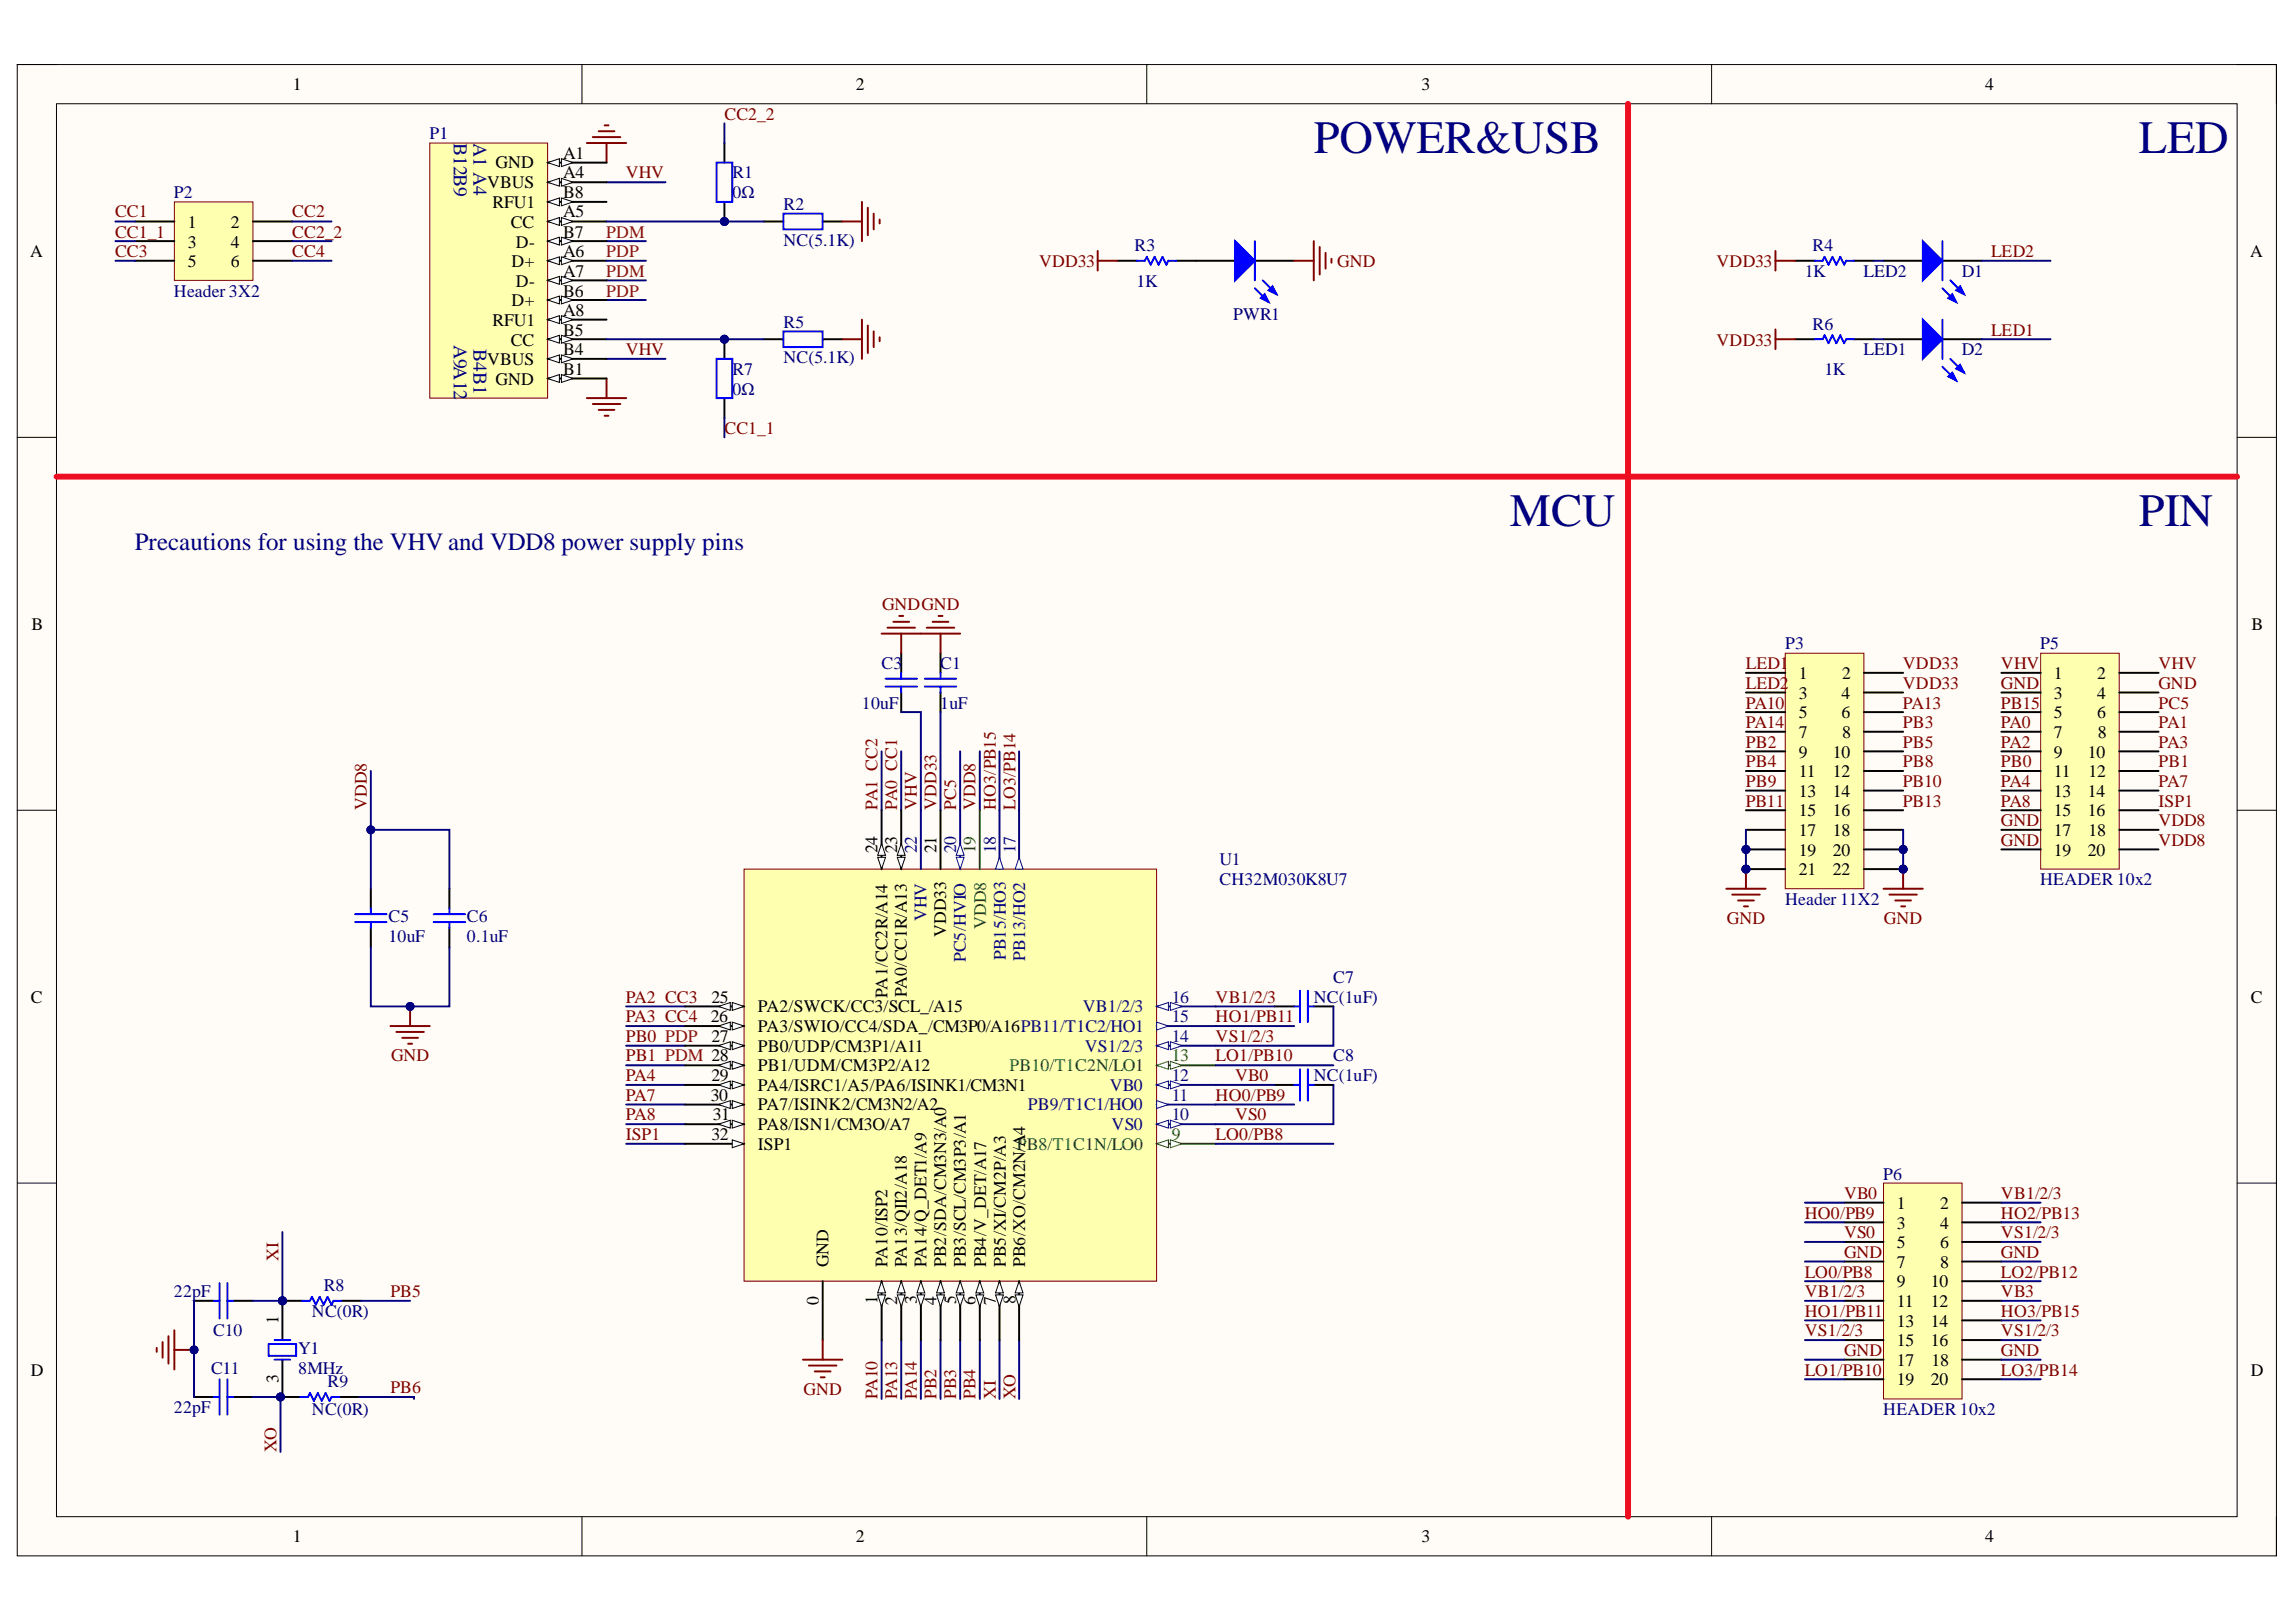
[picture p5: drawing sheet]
<svg xmlns="http://www.w3.org/2000/svg" width="297mm" height="210mm" viewBox="0 0 297 210" stroke-linecap="round" stroke-linejoin="round" font-family="sans-serif">
<defs><g id="words">
<g font-size="6" fill="#000080">
<text x="170" y="19.8">POWER&amp;USB</text>
<text x="276.7" y="19.8">LED</text>
<text x="195.3" y="68">MCU</text>
<text x="276.7" y="68">PIN</text>
</g>
<text font-size="3.2" fill="#000080" x="17.4" y="71.2">Precautions for using the VHV and VDD8 power supply pins</text>
<g font-size="2.5" fill="#000080">
<text x="58.7" y="18.5" transform="rotate(90 58.7 18.5)">B12B9</text>
<text x="61.2" y="18.5" transform="rotate(90 61.2 18.5)">A1 A4</text>
<text x="58.7" y="44.6" transform="rotate(90 58.7 44.6)">A9A12</text>
<text x="61.2" y="45.1" transform="rotate(90 61.2 45.1)">B4B1</text>
</g>
<g font-size="2.3">
<text x="37.9" y="11.7">1</text>
<text x="110.7" y="11.7">2</text>
<text x="183.9" y="11.7">3</text>
<text x="256.8" y="11.7">4</text>
<text x="64.1" y="21.8">GND</text>
<text x="72.8" y="20.5">A1</text>
<text x="72.8" y="23.1">A4</text>
<text x="24.3" y="29.5">1</text>
<text x="29.9" y="29.5">2</text>
<text x="63" y="24.3">VBUS</text>
<text x="63.7" y="26.9">RFU1</text>
<text x="66.1" y="29.5">CC</text>
<text x="72.8" y="25.6">B8</text>
<text x="72.8" y="28.1">A5</text>
<text x="3.9" y="33.3">A</text>
<text x="24.3" y="32">3</text>
<text x="24.3" y="34.6">5</text>
<text x="29.9" y="32">4</text>
<text x="29.9" y="34.6">6</text>
<text x="66.2" y="34.6">D+</text>
<text x="66.7" y="32">D-</text>
<text x="72.8" y="30.8">B7</text>
<text x="72.8" y="33.3">A6</text>
<text x="72.8" y="35.8">A7</text>
<text x="291.1" y="33.3">A</text>
<text x="66.2" y="39.6">D+</text>
<text x="66.7" y="37.1">D-</text>
<text x="72.8" y="38.4">B6</text>
<text x="72.8" y="40.9">A8</text>
<text x="63" y="47.2">VBUS</text>
<text x="63.7" y="42.2">RFU1</text>
<text x="66.1" y="44.7">CC</text>
<text x="72.8" y="46">B4</text>
<text x="72.8" y="43.4">B5</text>
<text x="64.1" y="49.8">GND</text>
<text x="72.8" y="48.5">B1</text>
<text x="4.1" y="81.5">B</text>
<text x="291.3" y="81.5">B</text>
<text x="232.7" y="87.8">1</text>
<text x="238.3" y="87.8">2</text>
<text x="265.7" y="87.8">1</text>
<text x="271.3" y="87.8">2</text>
<text x="232.7" y="90.4">3</text>
<text x="232.7" y="93">5</text>
<text x="232.7" y="95.5">7</text>
<text x="238.2" y="90.4">4</text>
<text x="238.2" y="93">6</text>
<text x="238.3" y="95.5">8</text>
<text x="265.7" y="90.4">3</text>
<text x="265.7" y="93">5</text>
<text x="265.7" y="95.5">7</text>
<text x="271.3" y="90.4">4</text>
<text x="271.3" y="93">6</text>
<text x="271.4" y="95.5">8</text>
<text x="232.7" y="98.1">9</text>
<text x="232.7" y="100.6">11</text>
<text x="237.1" y="98.1">10</text>
<text x="237.1" y="100.6">12</text>
<text x="265.7" y="98.1">9</text>
<text x="265.7" y="100.6">11</text>
<text x="270.1" y="98.1">10</text>
<text x="270.2" y="100.6">12</text>
<text x="232.7" y="103.1">13</text>
<text x="232.7" y="105.7">15</text>
<text x="237.1" y="103.1">14</text>
<text x="237.1" y="105.7">16</text>
<text x="265.7" y="103.1">13</text>
<text x="265.7" y="105.7">15</text>
<text x="270.1" y="103.1">14</text>
<text x="270.1" y="105.7">16</text>
<text x="113.5" y="110.4" transform="rotate(-90 113.5 110.4)">24</text>
<text x="116.1" y="110.4" transform="rotate(-90 116.1 110.4)">23</text>
<text x="121.1" y="110.4" transform="rotate(-90 121.1 110.4)">21</text>
<text x="232.7" y="108.2">17</text>
<text x="232.7" y="110.7">19</text>
<text x="232.7" y="113.3">21</text>
<text x="237.1" y="108.2">18</text>
<text x="237.1" y="110.7">20</text>
<text x="237.1" y="113.3">22</text>
<text x="265.7" y="108.2">17</text>
<text x="265.7" y="110.7">19</text>
<text x="270.1" y="110.7">20</text>
<text x="270.2" y="108.2">18</text>
<text x="122.4" y="121.3" transform="rotate(-90 122.4 121.3)">VDD33</text>
<text x="4" y="129.7">C</text>
<text x="92" y="129.7">25</text>
<text x="98" y="131">PA2/SWCK/CC3/SCL_/A15</text>
<text x="114.8" y="129.2" transform="rotate(-90 114.8 129.2)">PA1/CC2R/A14</text>
<text x="117.3" y="129.1" transform="rotate(-90 117.3 129.1)">PA0/CC1R/A13</text>
<text x="291.2" y="129.7">C</text>
<text x="92" y="132.3">26</text>
<text x="92" y="134.8">27</text>
<text x="98" y="133.6">PA3/SWIO/CC4/SDA_/CM3P0/A16PB11/T1C2/HO1</text>
<text x="98" y="136.1">PB0/UDP/CM3P1/A11</text>
<text x="92" y="142.4">30</text>
<text x="92" y="139.9">29</text>
<text x="98" y="138.6">PB1/UDM/CM3P2/A12</text>
<text x="98" y="141.2">PA4/ISRC1/A5/PA6/ISINK1/CM3N1</text>
<text x="98" y="143.7">PA7/ISINK2/CM3N2/A2</text>
<text x="92" y="147.5">32</text>
<text x="92.2" y="145">31</text>
<text x="98" y="146.2">PA8/ISN1/CM3O/A7</text>
<text x="98" y="148.9">ISP1</text>
<text x="245.4" y="156.5">1</text>
<text x="245.4" y="159">3</text>
<text x="245.4" y="161.5">5</text>
<text x="251" y="156.5">2</text>
<text x="251" y="159">4</text>
<text x="251" y="161.5">6</text>
<text x="107.2" y="164" transform="rotate(-90 107.2 164)">GND</text>
<text x="114.8" y="164" transform="rotate(-90 114.8 164)">PA10/ISP2</text>
<text x="117.3" y="164" transform="rotate(-90 117.3 164)">PA13/QII2/A18</text>
<text x="119.9" y="164" transform="rotate(-90 119.9 164)">PA14/Q_DET1/A9</text>
<text x="122.4" y="164" transform="rotate(-90 122.4 164)">PB2/SDA/CM3N3/A0</text>
<text x="125" y="164" transform="rotate(-90 125 164)">PB3/SCL/CM3P3/A1</text>
<text x="127.6" y="164" transform="rotate(-90 127.6 164)">PB4/V_DET/A17</text>
<text x="130.1" y="164" transform="rotate(-90 130.1 164)">PB5/XI/CM2P/A3</text>
<text x="132.6" y="164" transform="rotate(-90 132.6 164)">PB6/XO/CM2N/A4</text>
<text x="245.4" y="164.1">7</text>
<text x="245.4" y="166.6">9</text>
<text x="249.8" y="166.6">10</text>
<text x="251" y="164.1">8</text>
<text x="36" y="171.3" transform="rotate(-90 36 171.3)">1</text>
<text x="105.9" y="168.9" transform="rotate(-90 105.9 168.9)">0</text>
<text x="113.5" y="168.7" transform="rotate(-90 113.5 168.7)">1</text>
<text x="116.1" y="168.9" transform="rotate(-90 116.1 168.9)">2</text>
<text x="118.6" y="168.8" transform="rotate(-90 118.6 168.8)">3</text>
<text x="121.1" y="168.9" transform="rotate(-90 121.1 168.9)">4</text>
<text x="123.7" y="168.8" transform="rotate(-90 123.7 168.8)">5</text>
<text x="126.2" y="168.9" transform="rotate(-90 126.2 168.9)">6</text>
<text x="128.8" y="168.9" transform="rotate(-90 128.8 168.9)">7</text>
<text x="131.4" y="168.8" transform="rotate(-90 131.4 168.8)">8</text>
<text x="245.4" y="169.1">11</text>
<text x="245.4" y="171.7">13</text>
<text x="249.8" y="169.1">12</text>
<text x="249.8" y="171.7">14</text>
<text x="4" y="178">D</text>
<text x="36" y="178.9" transform="rotate(-90 36 178.9)">3</text>
<text x="245.4" y="174.2">15</text>
<text x="245.4" y="176.7">17</text>
<text x="245.4" y="179.3">19</text>
<text x="249.8" y="174.2">16</text>
<text x="249.8" y="179.3">20</text>
<text x="249.9" y="176.7">18</text>
<text x="291.2" y="178">D</text>
<text x="37.9" y="199.6">1</text>
<text x="110.7" y="199.6">2</text>
<text x="183.9" y="199.6">3</text>
<text x="256.8" y="199.6">4</text>
</g>
<g font-size="2.3" fill="#800000">
<text x="93.7" y="15.5">CC2_2</text>
<text x="81" y="23.1">VHV</text>
<text x="14.9" y="28.1">CC1</text>
<text x="37.8" y="28.1">CC2</text>
<text x="14.9" y="30.8">CC1_1</text>
<text x="14.9" y="33.3">CC3</text>
<text x="37.8" y="30.8">CC2_2</text>
<text x="37.8" y="33.3">CC4</text>
<text x="134.4" y="34.6">VDD33</text>
<text x="173" y="34.6">GND</text>
<text x="222.1" y="34.6">VDD33</text>
<text x="257.6" y="33.3">LED2</text>
<text x="81" y="46">VHV</text>
<text x="222.1" y="44.7">VDD33</text>
<text x="257.6" y="43.4">LED1</text>
<text x="93.7" y="56.1">CC1_1</text>
<text x="114.1" y="78.9">GNDGND</text>
<text x="225.9" y="86.6">LED1</text>
<text x="225.9" y="89.2">LED2</text>
<text x="246.2" y="86.6">VDD33</text>
<text x="246.2" y="89.2">VDD33</text>
<text x="258.9" y="86.6">VHV</text>
<text x="258.9" y="89.2">GND</text>
<text x="279.3" y="86.6">VHV</text>
<text x="279.3" y="89.2">GND</text>
<text x="225.9" y="91.7">PA10</text>
<text x="225.9" y="94.2">PA14</text>
<text x="246.2" y="91.7">PA13</text>
<text x="246.2" y="94.2">PB3</text>
<text x="258.9" y="94.2">PA0</text>
<text x="258.9" y="91.7">PB15</text>
<text x="279.3" y="94.2">PA1</text>
<text x="279.3" y="91.7">PC5</text>
<text x="225.9" y="96.8">PB2</text>
<text x="225.9" y="99.3">PB4</text>
<text x="225.9" y="101.9">PB9</text>
<text x="246.2" y="96.8">PB5</text>
<text x="246.2" y="99.3">PB8</text>
<text x="246.2" y="101.9">PB10</text>
<text x="258.9" y="96.8">PA2</text>
<text x="258.9" y="99.3">PB0</text>
<text x="258.9" y="101.9">PA4</text>
<text x="279.3" y="96.8">PA3</text>
<text x="279.3" y="99.3">PB1</text>
<text x="279.3" y="101.9">PA7</text>
<text x="47.5" y="104.8" transform="rotate(-90 47.5 104.8)">VDD8</text>
<text x="113.5" y="104.8" transform="rotate(-90 113.5 104.8)">PA1 CC2</text>
<text x="116.1" y="104.8" transform="rotate(-90 116.1 104.8)">PA0 CC1</text>
<text x="118.6" y="104.8" transform="rotate(-90 118.6 104.8)">VHV</text>
<text x="121.1" y="104.8" transform="rotate(-90 121.1 104.8)">VDD33</text>
<text x="123.7" y="104.8" transform="rotate(-90 123.7 104.8)">PC5</text>
<text x="126.2" y="104.8" transform="rotate(-90 126.2 104.8)">VDD8</text>
<text x="128.8" y="104.8" transform="rotate(-90 128.8 104.8)">HO3/PB15</text>
<text x="131.4" y="104.8" transform="rotate(-90 131.4 104.8)">LO3/PB14</text>
<text x="225.9" y="104.4">PB11</text>
<text x="246.2" y="104.4">PB13</text>
<text x="258.9" y="104.4">PA8</text>
<text x="258.9" y="106.9">GND</text>
<text x="279.3" y="104.4">ISP1</text>
<text x="279.3" y="106.9">VDD8</text>
<text x="258.9" y="109.5">GND</text>
<text x="279.3" y="109.5">VDD8</text>
<text x="223.4" y="119.6">GND</text>
<text x="243.7" y="119.6">GND</text>
<text x="81" y="129.7">PA2 CC3</text>
<text x="157.3" y="129.7">VB1/2/3</text>
<text x="50.6" y="137.4">GND</text>
<text x="81" y="132.3">PA3 CC4</text>
<text x="81" y="134.8">PB0 PDP</text>
<text x="81" y="137.4">PB1 PDM 28</text>
<text x="157.3" y="137.4">LO1/PB10</text>
<text x="157.3" y="134.8">VS1/2/3</text>
<text x="157.3" y="132.3">HO1/PB11</text>
<text x="81" y="139.9">PA4</text>
<text x="81" y="142.4">PA7</text>
<text x="157.3" y="142.4">HO0/PB9</text>
<text x="159.8" y="139.9">VB0</text>
<text x="81" y="145">PA8</text>
<text x="81" y="147.5">ISP1</text>
<text x="157.3" y="147.5">LO0/PB8</text>
<text x="159.8" y="145">VS0</text>
<text x="238.6" y="155.2">VB0</text>
<text x="258.9" y="155.2">VB1/2/3</text>
<text x="233.5" y="157.7">HO0/PB9</text>
<text x="238.6" y="160.3">VS0</text>
<text x="258.9" y="157.7">HO2/PB13</text>
<text x="258.9" y="160.3">VS1/2/3</text>
<text x="36" y="163.2" transform="rotate(-90 36 163.2)">XI</text>
<text x="50.5" y="167.9">PB5</text>
<text x="233.5" y="165.3">LO0/PB8</text>
<text x="233.5" y="167.9">VB1/2/3</text>
<text x="238.6" y="162.8">GND</text>
<text x="258.9" y="162.8">GND</text>
<text x="258.9" y="165.3">LO2/PB12</text>
<text x="258.9" y="167.9">VB3</text>
<text x="233.5" y="170.4">HO1/PB11</text>
<text x="233.5" y="172.9">VS1/2/3</text>
<text x="258.9" y="170.4">HO3/PB15</text>
<text x="258.9" y="172.9">VS1/2/3</text>
<text x="233.5" y="178">LO1/PB10</text>
<text x="238.6" y="175.5">GND</text>
<text x="258.9" y="175.5">GND</text>
<text x="258.9" y="178">LO3/PB14</text>
<text x="50.5" y="180.3">PB6</text>
<text x="104" y="180.6">GND</text>
<text x="113.5" y="181.1" transform="rotate(-90 113.5 181.1)">PA10</text>
<text x="116.1" y="181.1" transform="rotate(-90 116.1 181.1)">PA13</text>
<text x="118.6" y="181.1" transform="rotate(-90 118.6 181.1)">PA14</text>
<text x="121.1" y="181.1" transform="rotate(-90 121.1 181.1)">PB2</text>
<text x="123.7" y="181.1" transform="rotate(-90 123.7 181.1)">PB3</text>
<text x="126.2" y="181.1" transform="rotate(-90 126.2 181.1)">PB4</text>
<text x="128.8" y="181.1" transform="rotate(-90 128.8 181.1)">XI</text>
<text x="131.4" y="181.1" transform="rotate(-90 131.4 181.1)">XO</text>
<text x="35.8" y="187.9" transform="rotate(-90 35.8 187.9)">XO</text>
</g>
<g font-size="2.3" fill="#000080">
<text x="55.6" y="18">P1</text>
<text x="94.7" y="23.1">R1</text>
<text x="22.5" y="25.6">P2</text>
<text x="94.7" y="25.6">0Ω</text>
<text x="101.3" y="27.1">R2</text>
<text x="101.3" y="31.8">NC(5.1K)</text>
<text x="146.8" y="32.5">R3</text>
<text x="233.5" y="35.8">1K</text>
<text x="234.5" y="32.5">R4</text>
<text x="241.1" y="35.8">LED2</text>
<text x="253.8" y="35.8">D1</text>
<text x="22.5" y="38.4">Header 3X2</text>
<text x="147" y="37.1">1K</text>
<text x="159.6" y="41.4">PWR1</text>
<text x="101.3" y="42.4">R5</text>
<text x="101.3" y="47">NC(5.1K)</text>
<text x="234.5" y="42.7">R6</text>
<text x="241.1" y="46">LED1</text>
<text x="253.8" y="46">D2</text>
<text x="94.7" y="48.5">R7</text>
<text x="94.7" y="51.1">0Ω</text>
<text x="236" y="48.5">1K</text>
<text x="114" y="86.6">C3</text>
<text x="121.7" y="86.6">C1</text>
<text x="231" y="84">P3</text>
<text x="263.9" y="84">P5</text>
<text x="111.5" y="91.7">10uF</text>
<text x="121.7" y="91.7">1uF</text>
<text x="157.8" y="112">U1</text>
<text x="50.3" y="119.4">C5</text>
<text x="60.4" y="119.4">C6</text>
<text x="157.8" y="114.5">CH32M030K8U7</text>
<text x="231" y="117.1">Header 11X2</text>
<text x="263.9" y="114.5">HEADER 10x2</text>
<text x="50.3" y="121.9">10uF</text>
<text x="60.4" y="121.9">0.1uF</text>
<text x="170" y="129.7">NC(1uF)</text>
<text x="172.5" y="127.2">C7</text>
<text x="172.5" y="137.4">C8</text>
<text x="170" y="139.9">NC(1uF)</text>
<text x="243.6" y="152.7">P6</text>
<text x="22.5" y="167.9">22pF</text>
<text x="41.9" y="167.1">R8</text>
<text x="27.6" y="172.9">C10</text>
<text x="40.4" y="170.4">NC(0R)</text>
<text x="27.3" y="177.8">C11</text>
<text x="38.6" y="175.2">Y1</text>
<text x="38.6" y="177.8">8MHz</text>
<text x="42.4" y="179.5">R9</text>
<text x="22.5" y="182.8">22pF</text>
<text x="40.4" y="183.1">NC(0R)</text>
<text x="243.6" y="183.1">HEADER 10x2</text>
</g>
<g font-size="2.3" fill="#781915">
<text x="78.4" y="33.3">PDP</text>
<text x="78.4" y="35.8">PDM</text>
<text x="78.4" y="30.8">PDM</text>
<text x="78.4" y="38.4">PDP</text>
</g>
<g font-size="2.3" fill="#11037f">
<text x="118.6" y="110.4" transform="rotate(-90 118.6 110.4)">22</text>
<text x="123.7" y="110.4" transform="rotate(-90 123.7 110.4)">20</text>
<text x="128.8" y="110.4" transform="rotate(-90 128.8 110.4)">18</text>
<text x="131.4" y="110.4" transform="rotate(-90 131.4 110.4)">17</text>
<text x="119.9" y="119.2" transform="rotate(-90 119.9 119.2)">VHV</text>
<text x="125" y="124.5" transform="rotate(-90 125 124.5)">PC5/HVIO</text>
<text x="130.1" y="124.3" transform="rotate(-90 130.1 124.3)">PB15/HO3</text>
<text x="132.6" y="124.3" transform="rotate(-90 132.6 124.3)">PB13/HO2</text>
<text x="140.1" y="131">VB1/2/3</text>
<text x="151.6" y="129.7">16</text>
<text x="140.3" y="136.1">VS1/2/3</text>
<text x="151.6" y="132.3">15</text>
<text x="151.6" y="134.8">14</text>
<text x="133" y="143.7">PB9/T1C1/HO0</text>
<text x="143.6" y="141.2">VB0</text>
<text x="151.6" y="142.4">11</text>
<text x="151.6" y="139.9">12</text>
<text x="143.8" y="146.2">VS0</text>
<text x="151.6" y="145">10</text>
</g>
<g font-size="2.3" fill="#008000">
<text x="126.2" y="110.4" transform="rotate(-90 126.2 110.4)">19</text>
<text x="127.6" y="120.2" transform="rotate(-90 127.6 120.2)">VDD8</text>
<text x="151.6" y="137.4">13</text>
<text x="130.6" y="138.6">PB10/T1C2N/LO1</text>
<text x="131.5" y="148.9">PB8/T1C1N/LO0</text>
<text x="151.6" y="147.5">9</text>
</g>
</g></defs>
<path d="M2.2 8.4h292.3v192.9h-292.3z" fill-rule="evenodd" fill="#fffcf8"/>
<path d="M2.2 8.4h292.3v192.9h-292.3z" fill="none" stroke="#000" stroke-width=".13"/>
<path d="M7.3 13.4h282.1v182.9h-282.1z" fill-rule="evenodd" fill="#fffcf8"/>
<g fill="none" stroke="#000" stroke-width=".13">
<path d="M2.2 8.3h5.1M7.3 13.4h282.1v182.9h-282.1zM75.3 8.3v5.1M148.4 8.3v5.1M221.4 8.4v5M289.4 8.4h5.1v5M2.2 56.6h5.1M289.4 56.6h5.1M2.2 104.9h5.1M289.4 104.9h5.1M2.2 153.1h5.1M289.4 153.1h5.1"/>
<path d="M75.3 196.3v5M148.4 196.3v5M221.4 196.3v5M294.5 196.3v5"/>
</g>
<path d="M75.9 18.5h5.1M76.7 17.7h3.6M77.5 17h2M78.2 16.2h.5M78.5 18.5v2.5M75.9 51.5h5.1M76.7 52.3h3.6M77.5 53h2M78.2 53.8h.5M78.5 49v2.5" fill="none" stroke="#800000" stroke-width=".25"/>
<path d="M78.5 23.6h7.6M78.5 31.2h5.1M78.5 36.3h5.1M78.5 38.8h5.1M78.5 46.4h7.6" fill="none" stroke="#000080" stroke-width=".25"/>
<path d="M55.6 18.5h15.2v33h-15.2z" fill-rule="evenodd" fill="#ffffb0"/>
<path d="M55.6 18.5h15.2v33h-15.2z" fill="none" stroke="#800000" stroke-width=".13"/>
<path d="M70.8 49h7.7" fill="none" stroke="#000" stroke-width=".25"/>
<path d="M70.8 49l1.6-.5v1z" fill="#f8fcff"/>
<path d="M70.8 49l1.6-.5v1z" fill="none" stroke="#000" stroke-width=".13"/>
<path d="M72.6 48.5l1.6 .5-1.6 .5z" fill="#f8fcff"/>
<path d="M72.6 48.5l1.6 .5-1.6 .5z" fill="none" stroke="#000" stroke-width=".13"/>
<path d="M70.8 46.4h7.7" fill="none" stroke="#000" stroke-width=".25"/>
<path d="M70.8 46.4l1.6-.5v1z" fill="#f8fcff"/>
<path d="M70.8 46.4l1.6-.5v1z" fill="none" stroke="#000" stroke-width=".13"/>
<path d="M72.6 45.9l1.6 .5-1.6 .5z" fill="#f8fcff"/>
<path d="M72.6 45.9l1.6 .5-1.6 .5z" fill="none" stroke="#000" stroke-width=".13"/>
<path d="M70.8 43.9h7.7" fill="none" stroke="#000" stroke-width=".25"/>
<path d="M70.8 43.9l1.6-.5v1z" fill="#f8fcff"/>
<path d="M70.8 43.9l1.6-.5v1z" fill="none" stroke="#000" stroke-width=".13"/>
<path d="M72.6 43.4l1.6 .5-1.6 .5z" fill="#f8fcff"/>
<path d="M72.6 43.4l1.6 .5-1.6 .5z" fill="none" stroke="#000" stroke-width=".13"/>
<path d="M70.8 38.8h7.7" fill="none" stroke="#000" stroke-width=".25"/>
<path d="M70.8 38.8l1.6-.5v1z" fill="#f8fcff"/>
<path d="M70.8 38.8l1.6-.5v1z" fill="none" stroke="#000" stroke-width=".13"/>
<path d="M72.6 38.3l1.6 .5-1.6 .5z" fill="#f8fcff"/>
<path d="M72.6 38.3l1.6 .5-1.6 .5z" fill="none" stroke="#000" stroke-width=".13"/>
<path d="M70.8 31.2h7.7" fill="none" stroke="#000" stroke-width=".25"/>
<path d="M70.8 31.2l1.6-.5v1z" fill="#f8fcff"/>
<path d="M70.8 31.2l1.6-.5v1z" fill="none" stroke="#000" stroke-width=".13"/>
<path d="M72.6 30.7l1.6 .5-1.6 .5z" fill="#f8fcff"/>
<path d="M72.6 30.7l1.6 .5-1.6 .5z" fill="none" stroke="#000" stroke-width=".13"/>
<path d="M70.8 26.1h7.7" fill="none" stroke="#000" stroke-width=".25"/>
<path d="M70.8 26.1l1.6-.5v1z" fill="#f8fcff"/>
<path d="M70.8 26.1l1.6-.5v1z" fill="none" stroke="#000" stroke-width=".13"/>
<path d="M72.6 25.6l1.6 .5-1.6 .5z" fill="#f8fcff"/>
<path d="M72.6 25.6l1.6 .5-1.6 .5z" fill="none" stroke="#000" stroke-width=".13"/>
<path d="M70.8 21h7.7" fill="none" stroke="#000" stroke-width=".25"/>
<path d="M70.8 21l1.6-.5v1.1z" fill="#f8fcff"/>
<path d="M70.8 21l1.6-.5v1.1z" fill="none" stroke="#000" stroke-width=".13"/>
<path d="M72.6 20.5l1.6 .5-1.6 .6z" fill="#f8fcff"/>
<path d="M72.6 20.5l1.6 .5-1.6 .6z" fill="none" stroke="#000" stroke-width=".13"/>
<path d="M70.8 23.6h7.7" fill="none" stroke="#000" stroke-width=".25"/>
<path d="M70.8 23.6l1.6-.5v1z" fill="#f8fcff"/>
<path d="M70.8 23.6l1.6-.5v1z" fill="none" stroke="#000" stroke-width=".13"/>
<path d="M72.6 23.1l1.6 .5-1.6 .5z" fill="#f8fcff"/>
<path d="M72.6 23.1l1.6 .5-1.6 .5z" fill="none" stroke="#000" stroke-width=".13"/>
<path d="M70.8 28.7h7.7" fill="none" stroke="#000" stroke-width=".25"/>
<path d="M70.8 28.7l1.6-.5v1z" fill="#f8fcff"/>
<path d="M70.8 28.7l1.6-.5v1z" fill="none" stroke="#000" stroke-width=".13"/>
<path d="M72.6 28.2l1.6 .5-1.6 .5z" fill="#f8fcff"/>
<path d="M72.6 28.2l1.6 .5-1.6 .5z" fill="none" stroke="#000" stroke-width=".13"/>
<path d="M70.8 33.7h7.7" fill="none" stroke="#000" stroke-width=".25"/>
<path d="M70.8 33.7l1.6-.5v1.1z" fill="#f8fcff"/>
<path d="M70.8 33.7l1.6-.5v1.1z" fill="none" stroke="#000" stroke-width=".13"/>
<path d="M72.6 33.2l1.6 .5-1.6 .6z" fill="#f8fcff"/>
<path d="M72.6 33.2l1.6 .5-1.6 .6z" fill="none" stroke="#000" stroke-width=".13"/>
<path d="M70.8 36.3h7.7" fill="none" stroke="#000" stroke-width=".25"/>
<path d="M70.8 36.3l1.6-.5v1z" fill="#f8fcff"/>
<path d="M70.8 36.3l1.6-.5v1z" fill="none" stroke="#000" stroke-width=".13"/>
<path d="M72.6 35.8l1.6 .5-1.6 .5z" fill="#f8fcff"/>
<path d="M72.6 35.8l1.6 .5-1.6 .5z" fill="none" stroke="#000" stroke-width=".13"/>
<path d="M70.8 41.4h7.7" fill="none" stroke="#000" stroke-width=".25"/>
<path d="M70.8 41.4l1.6-.5v1z" fill="#f8fcff"/>
<path d="M70.8 41.4l1.6-.5v1z" fill="none" stroke="#000" stroke-width=".13"/>
<path d="M72.6 40.9l1.6 .5-1.6 .5z" fill="#f8fcff"/>
<path d="M72.6 40.9l1.6 .5-1.6 .5z" fill="none" stroke="#000" stroke-width=".13"/>
<path d="M98.8 28.7h2.5M106.4 28.7h2.6M98.8 43.9h2.5M106.4 43.9h2.6" fill="none" stroke="#000" stroke-width=".25"/>
<path d="M101.3 27.6h5.1v2.1h-5.1zM101.3 42.9h5.1v2h-5.1z" fill="none" stroke="#00f" stroke-width=".25"/>
<path d="M109 28.7h2.5M111.5 26.1v5.1M112.3 26.9v3.5M113 27.6v2.1M113.8 28.4v.5M109 43.9h2.5M111.5 41.4v5M112.3 42.1v3.6M113 42.9v2M113.8 43.6v.6" fill="none" stroke="#800000" stroke-width=".25"/>
<path d="M78.5 28.7h20.3" fill="none" stroke="#000080" stroke-width=".25"/>
<circle cx="93.7" cy="28.7" r=".51" fill="#000080"/>
<circle cx="93.7" cy="28.7" r=".51" fill="none" stroke="#000080" stroke-width=".13"/>
<path d="M78.5 43.9h20.3" fill="none" stroke="#000080" stroke-width=".25"/>
<circle cx="93.7" cy="43.9" r=".51" fill="#000080"/>
<circle cx="93.7" cy="43.9" r=".51" fill="none" stroke="#000080" stroke-width=".13"/>
<circle cx="93.7" cy="43.9" r=".51" fill="#000080"/>
<circle cx="93.7" cy="43.9" r=".51" fill="none" stroke="#000080" stroke-width=".13"/>
<path d="M93.7 43.9v2.5" fill="none" stroke="#000" stroke-width=".25"/>
<circle cx="93.7" cy="43.9" r=".51" fill="#000080"/>
<circle cx="93.7" cy="43.9" r=".51" fill="none" stroke="#000080" stroke-width=".13"/>
<path d="M93.7 51.5v2.6" fill="none" stroke="#000" stroke-width=".25"/>
<path d="M92.7 46.4h2v5.1h-2z" fill="none" stroke="#00f" stroke-width=".25"/>
<circle cx="93.7" cy="28.7" r=".51" fill="#000080"/>
<circle cx="93.7" cy="28.7" r=".51" fill="none" stroke="#000080" stroke-width=".13"/>
<path d="M93.7 18.5v2.5M93.7 26.1v2.6" fill="none" stroke="#000" stroke-width=".25"/>
<circle cx="93.7" cy="28.7" r=".51" fill="#000080"/>
<circle cx="93.7" cy="28.7" r=".51" fill="none" stroke="#000080" stroke-width=".13"/>
<path d="M92.7 21h2v5.1h-2z" fill="none" stroke="#00f" stroke-width=".25"/>
<g fill="none" stroke="#000080" stroke-width=".25">
<path d="M93.7 16v2.5M93.7 54.1v2.5M114.1 97.2v7.7M116.6 97.2v7.7M81 130.2h7.6M81 132.8h7.6M81 135.3h7.6M81 137.9h7.6M81 140.4h7.6M81 142.9h7.6M81 145.5h7.6M81 148h7.6"/>
<path d="M114.1 173.4v7.6M116.6 173.4v7.6M119.1 173.4v7.6M121.7 173.4v7.6M124.2 173.4v7.6M126.8 173.4v7.6M129.3 173.4v7.6M131.8 173.4v7.6"/>
</g>
<circle cx="36.5" cy="168.3" r=".51" fill="#000080"/>
<circle cx="36.5" cy="168.3" r=".51" fill="none" stroke="#000080" stroke-width=".13"/>
<path d="M36.5 168.3v5.1" fill="none" stroke="#000" stroke-width=".25"/>
<circle cx="36.5" cy="168.3" r=".51" fill="#000080"/>
<circle cx="36.5" cy="168.3" r=".51" fill="none" stroke="#000080" stroke-width=".13"/>
<path d="M36.5 176v5" fill="none" stroke="#000" stroke-width=".25"/>
<path d="M34.8 173.9h3.5v1.5h-3.5zM35.5 176h2.1M35.5 173.4h2.1" fill="none" stroke="#00f" stroke-width=".25"/>
<path d="M20.3 174.4v.5M21 173.7v2M21.8 172.9v3.6M22.6 172.2v5M22.6 174.7h2.5" fill="none" stroke="#800000" stroke-width=".25"/>
<circle cx="25.1" cy="174.7" r=".51" fill="#000080"/>
<circle cx="25.1" cy="174.7" r=".51" fill="none" stroke="#000080" stroke-width=".13"/>
<path d="M25.1 168.3h2.5M30.2 168.3h2.5M25.1 180.8h2.5M30.2 180.8h2.5" fill="none" stroke="#000" stroke-width=".25"/>
<path d="M27.6 168.3h.8M28.4 166v4.6M28.4 178.5v4.6M29.4 166v4.6M29.4 178.5v4.6M29.4 168.3h.8M27.6 180.8h.8M29.4 180.8h.8" fill="none" stroke="#00f" stroke-width=".25"/>
<circle cx="36.3" cy="180.8" r=".51" fill="#000080"/>
<circle cx="36.3" cy="180.8" r=".51" fill="none" stroke="#000080" stroke-width=".13"/>
<path d="M36.3 180.8h2.5M43.9 180.8h2.6" fill="none" stroke="#000" stroke-width=".25"/>
<circle cx="36.3" cy="180.8" r=".51" fill="#000080"/>
<circle cx="36.3" cy="180.8" r=".51" fill="none" stroke="#000080" stroke-width=".13"/>
<path d="M38.8 180.8h1l.3-.5 .5 1 .5-1 .5 1 .5-1 .5 1 .3-.5h1" fill="none" stroke="#00f" stroke-width=".25"/>
<circle cx="36.5" cy="168.3" r=".51" fill="#000080"/>
<circle cx="36.5" cy="168.3" r=".51" fill="none" stroke="#000080" stroke-width=".13"/>
<path d="M36.5 168.3h2.6M44.2 168.3h2.5" fill="none" stroke="#000" stroke-width=".25"/>
<circle cx="36.5" cy="168.3" r=".51" fill="#000080"/>
<circle cx="36.5" cy="168.3" r=".51" fill="none" stroke="#000080" stroke-width=".13"/>
<path d="M39.1 168.3h1l.2-.5 .6 1 .5-1 .5 1 .5-1 .5 1 .2-.5h1.1" fill="none" stroke="#00f" stroke-width=".25"/>
<path d="M36.5 159.4v8.9h-3.8" fill="none" stroke="#000080" stroke-width=".25"/>
<circle cx="36.5" cy="168.3" r=".51" fill="#000080"/>
<circle cx="36.5" cy="168.3" r=".51" fill="none" stroke="#000080" stroke-width=".13"/>
<path d="M48 122.6v7.6h10.1v-7.6M46.7 168.3h6.4M46.5 180.8h7.1v.2" fill="none" stroke="#000080" stroke-width=".25"/>
<path d="M116.6 84.5v2.6M116.6 89.6v2.5M121.7 84.5v2.6M121.7 89.6v2.5M48 115v2.5M58.1 115v2.5M48 120.1v2.5M58.1 120.1v2.5" fill="none" stroke="#000" stroke-width=".25"/>
<g fill="none" stroke="#00f" stroke-width=".25">
<path d="M114.6 87.8h4M114.6 88.8h4M116.6 87.1v.7M116.6 88.8v.8M119.6 87.8h4.1M119.6 88.8h4.1M121.7 87.1v.7M121.7 88.8v.8M45.9 118.3h4.1M45.9 119.3h4.1M48 117.5v.8M48 119.3v.8"/>
<path d="M56.1 118.3h4.1M56.1 119.3h4.1M58.1 117.5v.8M58.1 119.3v.8"/>
</g>
<circle cx="53.1" cy="130.2" r=".51" fill="#000080"/>
<circle cx="53.1" cy="130.2" r=".51" fill="none" stroke="#000080" stroke-width=".13"/>
<path d="M48 99.8v15.2" fill="none" stroke="#000080" stroke-width=".25"/>
<circle cx="48" cy="107.4" r=".51" fill="#000080"/>
<circle cx="48" cy="107.4" r=".51" fill="none" stroke="#000080" stroke-width=".13"/>
<path d="M48 107.4h10.1v7.6" fill="none" stroke="#000080" stroke-width=".25"/>
<circle cx="48" cy="107.4" r=".51" fill="#000080"/>
<circle cx="48" cy="107.4" r=".51" fill="none" stroke="#000080" stroke-width=".13"/>
<path d="M50.5 132.8h5.1M51.3 133.5h3.5M52 134.3h2.1M52.8 135.1h.5M53.1 130.2v2.6" fill="none" stroke="#800000" stroke-width=".25"/>
<circle cx="53.1" cy="130.2" r=".51" fill="#000080"/>
<circle cx="53.1" cy="130.2" r=".51" fill="none" stroke="#000080" stroke-width=".13"/>
<path d="M121.4 79.7h.5M119.1 82h5.1M119.9 81.2h3.6M120.7 80.5h2M121.7 82v2.5" fill="none" stroke="#800000" stroke-width=".25"/>
<circle cx="225.9" cy="109.9" r=".51" fill="#000080"/>
<circle cx="225.9" cy="109.9" r=".51" fill="none" stroke="#000080" stroke-width=".13"/>
<circle cx="246.2" cy="109.9" r=".51" fill="#000080"/>
<circle cx="246.2" cy="109.9" r=".51" fill="none" stroke="#000080" stroke-width=".13"/>
<circle cx="225.9" cy="112.5" r=".51" fill="#000080"/>
<circle cx="225.9" cy="112.5" r=".51" fill="none" stroke="#000080" stroke-width=".13"/>
<circle cx="246.2" cy="112.5" r=".51" fill="#000080"/>
<circle cx="246.2" cy="112.5" r=".51" fill="none" stroke="#000080" stroke-width=".13"/>
<path d="M231 84.5h10.1v30.5h-10.1z" fill-rule="evenodd" fill="#ffffb0"/>
<path d="M231 84.5h10.1v30.5h-10.1z" fill="none" stroke="#800000" stroke-width=".13"/>
<g fill="none" stroke="#000" stroke-width=".25">
<path d="M225.9 87.1h5.1M225.9 89.6h5.1M225.9 92.2h5.1M225.9 94.7h5.1M225.9 97.2h5.1M225.9 99.8h5.1M241.1 87.1h5.1M241.1 89.6h5.1M241.1 92.2h5.1M241.1 94.7h5.1M241.1 97.2h5.1M241.1 99.8h5.1"/>
<path d="M225.9 102.3h5.1M225.9 104.9h5.1M225.9 107.4h5.1M225.9 109.9h5.1M241.1 102.3h5.1M241.1 104.9h5.1M241.1 107.4h5.1"/>
</g>
<circle cx="225.9" cy="109.9" r=".51" fill="#000080"/>
<circle cx="225.9" cy="109.9" r=".51" fill="none" stroke="#000080" stroke-width=".13"/>
<path d="M241.1 109.9h5.1" fill="none" stroke="#000" stroke-width=".25"/>
<circle cx="246.2" cy="109.9" r=".51" fill="#000080"/>
<circle cx="246.2" cy="109.9" r=".51" fill="none" stroke="#000080" stroke-width=".13"/>
<path d="M225.9 112.5h5.1" fill="none" stroke="#000" stroke-width=".25"/>
<circle cx="225.9" cy="112.5" r=".51" fill="#000080"/>
<circle cx="225.9" cy="112.5" r=".51" fill="none" stroke="#000080" stroke-width=".13"/>
<path d="M241.1 112.5h5.1" fill="none" stroke="#000" stroke-width=".25"/>
<circle cx="246.2" cy="112.5" r=".51" fill="#000080"/>
<circle cx="246.2" cy="112.5" r=".51" fill="none" stroke="#000080" stroke-width=".13"/>
<path d="M243.7 43.9h5.1M251.3 43.9h5.1" fill="none" stroke="#000" stroke-width=".25"/>
<path d="M248.8 41.4l2.5 2.5-2.5 2.5z" fill="#00f"/>
<path d="M248.8 41.4l2.5 2.5-2.5 2.5zM251.3 47.5l1.8 1.7M252.3 46.4l1.8 1.8" fill="none" stroke="#00f" stroke-width=".25"/>
<path d="M253.1 47.7l.5-.5 .5 1z" fill="#00f"/>
<path d="M253.1 47.7l.5-.5 .5 1z" fill="none" stroke="#00f" stroke-width=".25"/>
<path d="M252.1 48.7l.5-.5 .5 1z" fill="#00f"/>
<path d="M234.8 43.9h1l.2-.5 .6 1 .5-1 .5 1 .5-1 .5 1 .2-.5h1.1M251.3 41.4v5M252.1 48.7l.5-.5 .5 1z" fill="none" stroke="#00f" stroke-width=".25"/>
<path d="M243.7 33.7h5.1M251.3 33.7h5.1M232.2 43.9h2.6M239.9 43.9h2.5" fill="none" stroke="#000" stroke-width=".25"/>
<path d="M248.8 31.2l2.5 2.5-2.5 2.6z" fill="#00f"/>
<path d="M248.8 31.2l2.5 2.5-2.5 2.6zM251.3 37.3l1.8 1.8M252.3 36.3l1.8 1.8" fill="none" stroke="#00f" stroke-width=".25"/>
<path d="M253.1 37.6l.5-.5 .5 1z" fill="#00f"/>
<path d="M253.1 37.6l.5-.5 .5 1z" fill="none" stroke="#00f" stroke-width=".25"/>
<path d="M252.1 38.6l.5-.5 .5 1z" fill="#00f"/>
<path d="M234.8 33.7h1l.2-.5 .6 1.1 .5-1.1 .5 1.1 .5-1.1 .5 1.1 .2-.6h1.1M251.3 31.2v5.1M252.1 38.6l.5-.5 .5 1z" fill="none" stroke="#00f" stroke-width=".25"/>
<path d="M154.7 33.7h5.1M162.3 33.7h5.1M232.2 33.7h2.6M239.9 33.7h2.5" fill="none" stroke="#000" stroke-width=".25"/>
<path d="M242.4 33.7h1.3M256.4 33.7h8.9M242.4 43.9h1.3M256.4 43.9h8.9" fill="none" stroke="#000080" stroke-width=".25"/>
<path d="M229.7 32.5v2.5M229.7 33.7h2.5M229.7 42.6v2.6M229.7 43.9h2.5" fill="none" stroke="#800000" stroke-width=".25"/>
<path d="M159.8 31.2l2.5 2.5-2.5 2.6z" fill="#00f"/>
<path d="M159.8 31.2l2.5 2.5-2.5 2.6zM162.3 37.3l1.8 1.8M163.4 36.3l1.7 1.8" fill="none" stroke="#00f" stroke-width=".25"/>
<path d="M164.1 37.6l.5-.6 .5 1.1z" fill="#00f"/>
<path d="M164.1 37.6l.5-.6 .5 1.1z" fill="none" stroke="#00f" stroke-width=".25"/>
<path d="M163.1 38.6l.5-.5 .5 1z" fill="#00f"/>
<path d="M147.1 33.7h1l.3-.5 .5 1.1 .5-1.1 .5 1.1 .5-1.1 .5 1.1 .3-.6h1M162.3 31.2v5.1M163.1 38.6l.5-.5 .5 1z" fill="none" stroke="#00f" stroke-width=".25"/>
<path d="M144.6 33.7h2.5M152.2 33.7h2.5" fill="none" stroke="#000" stroke-width=".25"/>
<path d="M142 33.7h2.6M142 32.5v2.5M167.4 33.7h2.6M170 31.2v5.1M170.7 32v3.5M171.5 32.7v2.1M172.3 33.5v.5" fill="none" stroke="#800000" stroke-width=".25"/>
<path d="M210.6 13.4v182.9" fill="none" stroke="#ee0e22" stroke-width=".76"/>
<path d="M22.6 26.1h10.1v10.2h-10.1z" fill-rule="evenodd" fill="#ffffb0"/>
<path d="M22.6 26.1h10.1v10.2h-10.1z" fill="none" stroke="#800000" stroke-width=".13"/>
<path d="M17.5 28.7h5.1M17.5 31.2h5.1M17.5 33.7h5.1M32.7 28.7h5.1M32.7 31.2h5.1M32.7 33.7h5.1" fill="none" stroke="#000" stroke-width=".25"/>
<path d="M32.7 180.8h3.6v7.1" fill="none" stroke="#000080" stroke-width=".25"/>
<circle cx="36.3" cy="180.8" r=".51" fill="#000080"/>
<circle cx="36.3" cy="180.8" r=".51" fill="none" stroke="#000080" stroke-width=".13"/>
<path d="M25.1 168.3v12.5" fill="none" stroke="#000080" stroke-width=".25"/>
<circle cx="25.1" cy="174.7" r=".51" fill="#000080"/>
<circle cx="25.1" cy="174.7" r=".51" fill="none" stroke="#000080" stroke-width=".13"/>
<path d="M14.9 28.7h2.6M14.9 31.2h2.6M14.9 33.7h2.6M37.8 28.7h5.1M37.8 31.2h5.1M37.8 33.7h5.1M78.5 33.7h5.1M121.7 92.1v12.8M124.2 97.2v7.7M126.8 97.2v7.7M129.3 97.2v7.7" fill="none" stroke="#000080" stroke-width=".25"/>
<path d="M7.3 61.7h282.1" fill="none" stroke="#ee0e22" stroke-width=".76"/>
<path d="M96.3 112.5h53.3v53.3h-53.3z" fill-rule="evenodd" fill="#ffffb0"/>
<path d="M96.3 112.5h53.3v53.3h-53.3z" fill="none" stroke="#800000" stroke-width=".13"/>
<path d="M149.6 137.9h7.7" fill="none" stroke="#008000" stroke-width=".25"/>
<path d="M149.6 137.9l1.6-.5v1z" fill="#f8fcff"/>
<path d="M149.6 137.9l1.6-.5v1z" fill="none" stroke="#008000" stroke-width=".13"/>
<path d="M151.4 137.4l1.5 .5-1.5 .5z" fill="#f8fcff"/>
<path d="M151.4 137.4l1.5 .5-1.5 .5z" fill="none" stroke="#008000" stroke-width=".13"/>
<path d="M149.6 142.9h7.7" fill="none" stroke="#11037f" stroke-width=".25"/>
<path d="M149.6 142.4l1.6 .5-1.6 .5z" fill="#f8fcff"/>
<path d="M149.6 142.4l1.6 .5-1.6 .5z" fill="none" stroke="#11037f" stroke-width=".13"/>
<path d="M124.2 104.9v7.6" fill="none" stroke="#11037f" stroke-width=".25"/>
<path d="M123.7 110.9h1l-.5 1.6z" fill="#f8fcff"/>
<path d="M123.7 110.9h1l-.5 1.6z" fill="none" stroke="#11037f" stroke-width=".13"/>
<path d="M124.2 109.2l.5 1.5h-1z" fill="#f8fcff"/>
<path d="M124.2 109.2l.5 1.5h-1z" fill="none" stroke="#11037f" stroke-width=".13"/>
<path d="M149.6 140.4h7.7" fill="none" stroke="#11037f" stroke-width=".25"/>
<path d="M149.6 140.4l1.6-.5v1z" fill="#f8fcff"/>
<path d="M149.6 140.4l1.6-.5v1z" fill="none" stroke="#11037f" stroke-width=".13"/>
<path d="M151.4 139.9l1.5 .5-1.5 .5z" fill="#f8fcff"/>
<path d="M151.4 139.9l1.5 .5-1.5 .5z" fill="none" stroke="#11037f" stroke-width=".13"/>
<path d="M116.6 104.9v7.6" fill="none" stroke="#000" stroke-width=".25"/>
<path d="M116.1 110.9h1l-.5 1.6z" fill="#f8fcff"/>
<path d="M116.1 110.9h1l-.5 1.6z" fill="none" stroke="#000" stroke-width=".13"/>
<path d="M116.6 109.2l.5 1.5h-1z" fill="#f8fcff"/>
<path d="M116.6 109.2l.5 1.5h-1z" fill="none" stroke="#000" stroke-width=".13"/>
<path d="M149.6 145.5h7.7" fill="none" stroke="#11037f" stroke-width=".25"/>
<path d="M149.6 145.5l1.6-.5v1z" fill="#f8fcff"/>
<path d="M149.6 145.5l1.6-.5v1z" fill="none" stroke="#11037f" stroke-width=".13"/>
<path d="M151.4 145l1.5 .5-1.5 .5z" fill="#f8fcff"/>
<path d="M151.4 145l1.5 .5-1.5 .5z" fill="none" stroke="#11037f" stroke-width=".13"/>
<path d="M129.3 104.9v7.6" fill="none" stroke="#11037f" stroke-width=".25"/>
<path d="M129.3 110.9l.5 1.6h-1z" fill="#f8fcff"/>
<path d="M129.3 110.9l.5 1.6h-1z" fill="none" stroke="#11037f" stroke-width=".13"/>
<path d="M131.8 104.9v7.6" fill="none" stroke="#11037f" stroke-width=".25"/>
<path d="M131.8 110.9l.6 1.6h-1.1z" fill="#f8fcff"/>
<path d="M131.8 110.9l.6 1.6h-1.1z" fill="none" stroke="#11037f" stroke-width=".13"/>
<path d="M149.6 132.8h7.7" fill="none" stroke="#11037f" stroke-width=".25"/>
<path d="M149.6 132.3l1.6 .5-1.6 .5z" fill="#f8fcff"/>
<path d="M149.6 132.3l1.6 .5-1.6 .5z" fill="none" stroke="#11037f" stroke-width=".13"/>
<path d="M149.6 135.3h7.7" fill="none" stroke="#11037f" stroke-width=".25"/>
<path d="M149.6 135.3l1.6-.5v1z" fill="#f8fcff"/>
<path d="M149.6 135.3l1.6-.5v1z" fill="none" stroke="#11037f" stroke-width=".13"/>
<path d="M151.4 134.8l1.5 .5-1.5 .5z" fill="#f8fcff"/>
<path d="M151.4 134.8l1.5 .5-1.5 .5z" fill="none" stroke="#11037f" stroke-width=".13"/>
<path d="M121.7 104.9v7.6" fill="none" stroke="#000" stroke-width=".25"/>
<path d="M119.1 104.9v7.6M149.6 130.2h7.7" fill="none" stroke="#11037f" stroke-width=".25"/>
<path d="M149.6 130.2l1.6-.5v1.1z" fill="#f8fcff"/>
<path d="M149.6 130.2l1.6-.5v1.1z" fill="none" stroke="#11037f" stroke-width=".13"/>
<path d="M151.4 129.7l1.5 .5-1.5 .6z" fill="#f8fcff"/>
<path d="M151.4 129.7l1.5 .5-1.5 .6z" fill="none" stroke="#11037f" stroke-width=".13"/>
<path d="M126.8 104.9v7.6" fill="none" stroke="#008000" stroke-width=".25"/>
<path d="M116.6 165.8v7.6" fill="none" stroke="#000" stroke-width=".25"/>
<path d="M116.6 165.8l.5 1.5h-1z" fill="#f8fcff"/>
<path d="M116.6 165.8l.5 1.5h-1z" fill="none" stroke="#000" stroke-width=".13"/>
<path d="M116.1 167.6h1l-.5 1.5z" fill="#f8fcff"/>
<path d="M116.1 167.6h1l-.5 1.5z" fill="none" stroke="#000" stroke-width=".13"/>
<path d="M119.1 165.8v7.6" fill="none" stroke="#000" stroke-width=".25"/>
<path d="M119.1 165.8l.5 1.5h-1z" fill="#f8fcff"/>
<path d="M119.1 165.8l.5 1.5h-1z" fill="none" stroke="#000" stroke-width=".13"/>
<path d="M118.6 167.6h1l-.5 1.5z" fill="#f8fcff"/>
<path d="M118.6 167.6h1l-.5 1.5z" fill="none" stroke="#000" stroke-width=".13"/>
<path d="M149.6 148h7.7" fill="none" stroke="#008000" stroke-width=".25"/>
<path d="M149.6 148l1.6-.5v1z" fill="#f8fcff"/>
<path d="M149.6 148l1.6-.5v1z" fill="none" stroke="#008000" stroke-width=".13"/>
<path d="M151.4 147.5l1.5 .5-1.5 .5z" fill="#f8fcff"/>
<path d="M151.4 147.5l1.5 .5-1.5 .5z" fill="none" stroke="#008000" stroke-width=".13"/>
<path d="M114.1 104.9v7.6" fill="none" stroke="#000" stroke-width=".25"/>
<path d="M113.5 110.9h1.1l-.5 1.6z" fill="#f8fcff"/>
<path d="M113.5 110.9h1.1l-.5 1.6z" fill="none" stroke="#000" stroke-width=".13"/>
<path d="M114.1 109.2l.5 1.5h-1.1z" fill="#f8fcff"/>
<path d="M114.1 109.2l.5 1.5h-1.1z" fill="none" stroke="#000" stroke-width=".13"/>
<path d="M114.1 165.8v7.6" fill="none" stroke="#000" stroke-width=".25"/>
<path d="M114.1 165.8l.5 1.5h-1.1z" fill="#f8fcff"/>
<path d="M114.1 165.8l.5 1.5h-1.1z" fill="none" stroke="#000" stroke-width=".13"/>
<path d="M113.5 167.6h1.1l-.5 1.5z" fill="#f8fcff"/>
<path d="M113.5 167.6h1.1l-.5 1.5z" fill="none" stroke="#000" stroke-width=".13"/>
<path d="M129.3 165.8v7.6" fill="none" stroke="#000" stroke-width=".25"/>
<path d="M129.3 165.8l.5 1.5h-1z" fill="#f8fcff"/>
<path d="M129.3 165.8l.5 1.5h-1z" fill="none" stroke="#000" stroke-width=".13"/>
<path d="M128.8 167.6h1l-.5 1.5z" fill="#f8fcff"/>
<path d="M128.8 167.6h1l-.5 1.5z" fill="none" stroke="#000" stroke-width=".13"/>
<path d="M126.8 165.8v7.6" fill="none" stroke="#000" stroke-width=".25"/>
<path d="M126.8 165.8l.5 1.5h-1z" fill="#f8fcff"/>
<path d="M126.8 165.8l.5 1.5h-1z" fill="none" stroke="#000" stroke-width=".13"/>
<path d="M126.3 167.6h1l-.5 1.5z" fill="#f8fcff"/>
<path d="M126.3 167.6h1l-.5 1.5z" fill="none" stroke="#000" stroke-width=".13"/>
<path d="M131.8 165.8v7.6" fill="none" stroke="#000" stroke-width=".25"/>
<path d="M131.8 165.8l.6 1.5h-1.1z" fill="#f8fcff"/>
<path d="M131.8 165.8l.6 1.5h-1.1z" fill="none" stroke="#000" stroke-width=".13"/>
<path d="M131.3 167.6h1.1l-.6 1.5z" fill="#f8fcff"/>
<path d="M131.3 167.6h1.1l-.6 1.5z" fill="none" stroke="#000" stroke-width=".13"/>
<path d="M121.7 165.8v7.6" fill="none" stroke="#000" stroke-width=".25"/>
<path d="M121.7 165.8l.5 1.5h-1z" fill="#f8fcff"/>
<path d="M121.7 165.8l.5 1.5h-1z" fill="none" stroke="#000" stroke-width=".13"/>
<path d="M121.2 167.6h1l-.5 1.5z" fill="#f8fcff"/>
<path d="M121.2 167.6h1l-.5 1.5z" fill="none" stroke="#000" stroke-width=".13"/>
<path d="M124.2 165.8v7.6" fill="none" stroke="#000" stroke-width=".25"/>
<path d="M124.2 165.8l.5 1.5h-1z" fill="#f8fcff"/>
<path d="M124.2 165.8l.5 1.5h-1z" fill="none" stroke="#000" stroke-width=".13"/>
<path d="M123.7 167.6h1l-.5 1.5z" fill="#f8fcff"/>
<path d="M123.7 167.6h1l-.5 1.5z" fill="none" stroke="#000" stroke-width=".13"/>
<path d="M88.6 132.8h7.7" fill="none" stroke="#000" stroke-width=".25"/>
<path d="M94.7 132.3l1.6 .5-1.6 .5z" fill="#f8fcff"/>
<path d="M94.7 132.3l1.6 .5-1.6 .5z" fill="none" stroke="#000" stroke-width=".13"/>
<path d="M93 132.8l1.5-.5v1z" fill="#f8fcff"/>
<path d="M93 132.8l1.5-.5v1z" fill="none" stroke="#000" stroke-width=".13"/>
<path d="M88.6 130.2h7.7" fill="none" stroke="#000" stroke-width=".25"/>
<path d="M94.7 129.7l1.6 .5-1.6 .6z" fill="#f8fcff"/>
<path d="M94.7 129.7l1.6 .5-1.6 .6z" fill="none" stroke="#000" stroke-width=".13"/>
<path d="M93 130.2l1.5-.5v1.1z" fill="#f8fcff"/>
<path d="M93 130.2l1.5-.5v1.1z" fill="none" stroke="#000" stroke-width=".13"/>
<path d="M88.6 135.3h7.7" fill="none" stroke="#000" stroke-width=".25"/>
<path d="M94.7 134.8l1.6 .5-1.6 .5z" fill="#f8fcff"/>
<path d="M94.7 134.8l1.6 .5-1.6 .5z" fill="none" stroke="#000" stroke-width=".13"/>
<path d="M93 135.3l1.5-.5v1z" fill="#f8fcff"/>
<path d="M93 135.3l1.5-.5v1z" fill="none" stroke="#000" stroke-width=".13"/>
<path d="M88.6 137.9h7.7" fill="none" stroke="#000" stroke-width=".25"/>
<path d="M94.7 137.4l1.6 .5-1.6 .5z" fill="#f8fcff"/>
<path d="M94.7 137.4l1.6 .5-1.6 .5z" fill="none" stroke="#000" stroke-width=".13"/>
<path d="M93 137.9l1.5-.5v1z" fill="#f8fcff"/>
<path d="M93 137.9l1.5-.5v1z" fill="none" stroke="#000" stroke-width=".13"/>
<path d="M88.6 140.4h7.7" fill="none" stroke="#000" stroke-width=".25"/>
<path d="M94.7 139.9l1.6 .5-1.6 .5z" fill="#f8fcff"/>
<path d="M94.7 139.9l1.6 .5-1.6 .5z" fill="none" stroke="#000" stroke-width=".13"/>
<path d="M93 140.4l1.5-.5v1z" fill="#f8fcff"/>
<path d="M93 140.4l1.5-.5v1z" fill="none" stroke="#000" stroke-width=".13"/>
<path d="M88.6 142.9h7.7" fill="none" stroke="#000" stroke-width=".25"/>
<path d="M94.7 142.4l1.6 .5-1.6 .5z" fill="#f8fcff"/>
<path d="M94.7 142.4l1.6 .5-1.6 .5z" fill="none" stroke="#000" stroke-width=".13"/>
<path d="M93 142.9l1.5-.5v1z" fill="#f8fcff"/>
<path d="M93 142.9l1.5-.5v1z" fill="none" stroke="#000" stroke-width=".13"/>
<path d="M88.6 145.5h7.7M106.4 165.8v7.6" fill="none" stroke="#000" stroke-width=".25"/>
<path d="M94.7 145l1.6 .5-1.6 .5z" fill="#f8fcff"/>
<path d="M94.7 145l1.6 .5-1.6 .5z" fill="none" stroke="#000" stroke-width=".13"/>
<path d="M93 145.5l1.5-.5v1z" fill="#f8fcff"/>
<path d="M93 145.5l1.5-.5v1z" fill="none" stroke="#000" stroke-width=".13"/>
<path d="M88.6 148h7.7" fill="none" stroke="#000" stroke-width=".25"/>
<path d="M94.7 147.5l1.6 .5-1.6 .5z" fill="#f8fcff"/>
<path d="M94.7 147.5l1.6 .5-1.6 .5z" fill="none" stroke="#000" stroke-width=".13"/>
<path d="M131.8 97.2v7.7" fill="none" stroke="#000080" stroke-width=".25"/>
<path d="M223.3 115h5.1M224.1 115.8h3.6M224.9 116.5h2M225.6 117.3h.5M225.9 112.5v2.5M103.9 176h5.1M104.6 176.7h3.6M105.4 177.5h2M106.2 178.2h.5M106.4 173.4v2.6" fill="none" stroke="#800000" stroke-width=".25"/>
<circle cx="225.9" cy="112.5" r=".51" fill="#000080"/>
<circle cx="225.9" cy="112.5" r=".51" fill="none" stroke="#000080" stroke-width=".13"/>
<path d="M243.7 115h5.1M244.4 115.8h3.6M245.2 116.5h2M246 117.3h.5M246.2 112.5v2.5" fill="none" stroke="#800000" stroke-width=".25"/>
<circle cx="246.2" cy="112.5" r=".51" fill="#000080"/>
<circle cx="246.2" cy="112.5" r=".51" fill="none" stroke="#000080" stroke-width=".13"/>
<path d="M225.9 107.4v5.1" fill="none" stroke="#000080" stroke-width=".25"/>
<circle cx="225.9" cy="109.9" r=".51" fill="#000080"/>
<circle cx="225.9" cy="109.9" r=".51" fill="none" stroke="#000080" stroke-width=".13"/>
<circle cx="225.9" cy="112.5" r=".51" fill="#000080"/>
<circle cx="225.9" cy="112.5" r=".51" fill="none" stroke="#000080" stroke-width=".13"/>
<path d="M246.2 107.4v5.1" fill="none" stroke="#000080" stroke-width=".25"/>
<circle cx="246.2" cy="109.9" r=".51" fill="#000080"/>
<circle cx="246.2" cy="109.9" r=".51" fill="none" stroke="#000080" stroke-width=".13"/>
<circle cx="246.2" cy="112.5" r=".51" fill="#000080"/>
<circle cx="246.2" cy="112.5" r=".51" fill="none" stroke="#000080" stroke-width=".13"/>
<path d="M264 84.5h10.2v28h-10.2z" fill-rule="evenodd" fill="#ffffb0"/>
<path d="M264 84.5h10.2v28h-10.2z" fill="none" stroke="#800000" stroke-width=".13"/>
<g fill="none" stroke="#000" stroke-width=".25">
<path d="M258.9 87.1h5.1M258.9 89.6h5.1M258.9 92.2h5.1M258.9 94.7h5.1M258.9 97.2h5.1M258.9 99.8h5.1M274.2 87.1h5.1M274.2 89.6h5.1M274.2 92.2h5.1M274.2 94.7h5.1M274.2 97.2h5.1M274.2 99.8h5.1"/>
<path d="M258.9 102.3h5.1M258.9 104.9h5.1M258.9 107.4h5.1M258.9 109.9h5.1M274.2 102.3h5.1M274.2 104.9h5.1M274.2 107.4h5.1M274.2 109.9h5.1M164.9 130.2h2.5M170 130.2h2.5M164.9 140.4h2.5M170 140.4h2.5"/>
</g>
<path d="M116.6 92.1h2.5v12.8M157.3 137.9h15.2M157.3 130.2h7.6M157.3 132.8h10.1M172.5 130.2v5.1h-15.2M157.3 140.4h7.6M157.3 142.9h10.1M157.3 148h15.2M172.5 140.4v5.1h-15.2" fill="none" stroke="#000080" stroke-width=".25"/>
<path d="M116.3 79.7h.5M114.1 82h5M114.8 81.2h3.6M115.6 80.5h2M116.6 82v2.5" fill="none" stroke="#800000" stroke-width=".25"/>
<path d="M167.4 130.2h.8M168.2 128.2v4.1M168.2 138.4v4M169.2 128.2v4.1M169.2 138.4v4M169.2 130.2h.8M167.4 140.4h.8M169.2 140.4h.8" fill="none" stroke="#00f" stroke-width=".25"/>
<path d="M243.7 153.1h10.1v27.9h-10.1z" fill-rule="evenodd" fill="#ffffb0"/>
<path d="M243.7 153.1h10.1v27.9h-10.1z" fill="none" stroke="#800000" stroke-width=".13"/>
<g fill="none" stroke="#000" stroke-width=".25">
<path d="M238.6 155.6h5.1M238.6 158.2h5.1M253.8 155.6h5.1M253.8 158.2h5.1M238.6 160.7h5.1M238.6 163.3h5.1M238.6 165.8h5.1M238.6 168.3h5.1M238.6 170.9h5.1M238.6 173.4h5.1M238.6 176h5.1M238.6 178.5h5.1"/>
<path d="M253.8 160.7h5.1M253.8 163.3h5.1M253.8 165.8h5.1M253.8 168.3h5.1M253.8 170.9h5.1M253.8 173.4h5.1M253.8 176h5.1M253.8 178.5h5.1"/>
</g>
<g fill="none" stroke="#000080" stroke-width=".25">
<path d="M233.5 155.6h5.1M233.5 158.2h5.1M258.9 155.6h5.1M258.9 158.2h5.1M233.5 160.7h5.1M233.5 163.3h5.1M233.5 165.8h5.1M233.5 168.3h5.1M233.5 170.9h5.1M233.5 173.4h5.1M233.5 176h5.1M233.5 178.5h5.1"/>
<path d="M258.9 160.7h5.1M258.9 163.3h5.1M258.9 165.8h5.1M258.9 168.3h5.1M258.9 170.9h5.1M258.9 173.4h5.1M258.9 176h5.1M258.9 178.5h5.1"/>
</g>
<use href="#words"/>
</svg>
